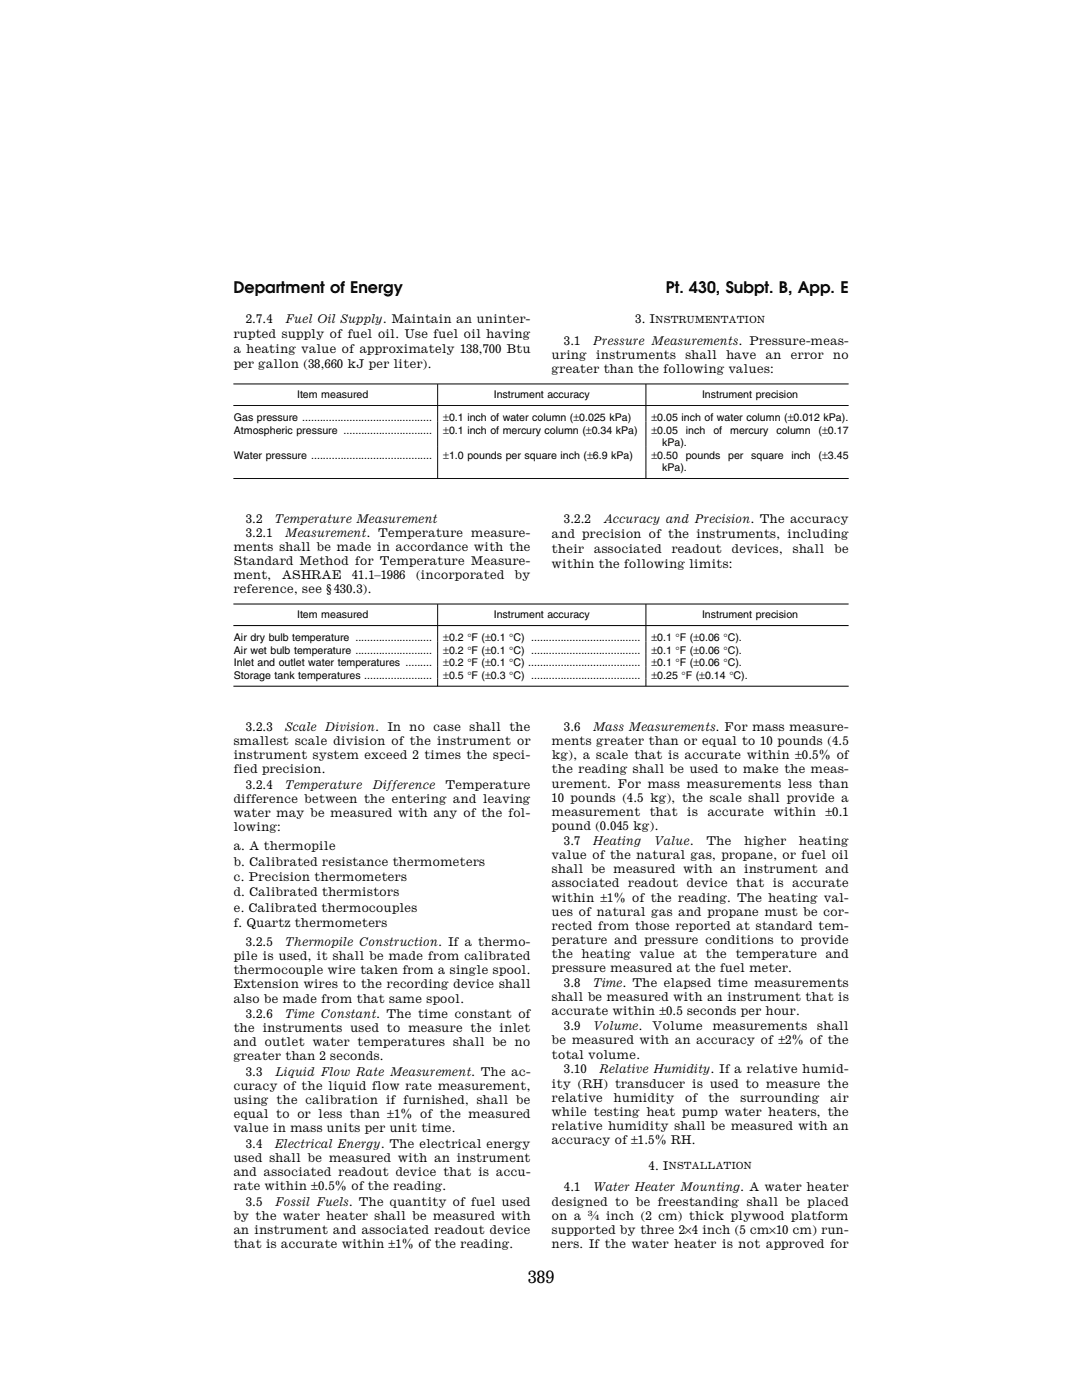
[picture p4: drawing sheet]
<svg xmlns="http://www.w3.org/2000/svg" width="216mm" height="279mm" viewBox="0 0 216 279" stroke-linecap="round" stroke-linejoin="round" font-family="sans-serif">
<defs><g id="words">
<text font-size="3.5" x="105.3" y="256.1">389</text>
<g font-size="3.2">
<text x="46.6" y="58.6">Department of Energy</text>
<text x="132.9" y="58.6">Pt. 430, Subpt. B, App. E</text>
</g>
<g font-size="2.5">
<text x="49" y="64.6">2.7.4</text>
<text x="56.9" y="64.6">Fuel Oil Supply. Maintain an uninter-</text>
<text x="126.8" y="64.6">3. I</text>
<text x="46.6" y="67.5">rupted supply of fuel oil. Use fuel oil having</text>
<text x="46.6" y="70.5">a heating value of approximately 138,700 Btu</text>
<text x="110.1" y="71.6">uring</text>
<text x="112.5" y="68.8">3.1</text>
<text x="118.3" y="68.8">Pressure Measurements. Pressure-meas-</text>
<text x="118.9" y="71.6">instruments</text>
<text x="136.7" y="71.6">shall</text>
<text x="144.9" y="71.6">have</text>
<text x="152.8" y="71.6">an</text>
<text x="157.8" y="71.6">error</text>
<text x="166.2" y="71.6">no</text>
<text x="46.6" y="73.4">per gallon (38,660 kJ per liter).</text>
<text x="110.1" y="74.4">greater than the following values:</text>
<text x="49" y="104.4">3.2</text>
<text x="49" y="107.2">3.2.1</text>
<text x="54.8" y="104.4">Temperature Measurement</text>
<text x="56.9" y="107.2">Measurement. Temperature measure-</text>
<text x="110.1" y="107.4">and precision of the instruments, including</text>
<text x="112.5" y="104.4">3.2.2</text>
<text x="120.4" y="104.4">Accuracy and Precision. The accuracy</text>
<text x="46.6" y="110">ments shall be made in accordance with the</text>
<text x="46.6" y="112.7">Standard Method for Temperature Measure-</text>
<text x="110.1" y="110.3">their</text>
<text x="110.1" y="113.3">within the following limits:</text>
<text x="118.5" y="110.3">associated</text>
<text x="134" y="110.3">readout</text>
<text x="146" y="110.3">devices,</text>
<text x="158.1" y="110.3">shall</text>
<text x="166.4" y="110.3">be</text>
<text x="46.6" y="115.5">ment,</text>
<text x="46.6" y="118.4">reference, see §430.3).</text>
<text x="56.2" y="115.5">ASHRAE</text>
<text x="70.2" y="115.5">41.1–1986</text>
<text x="83" y="115.5">(incorporated</text>
<text x="102.7" y="115.5">by</text>
<text x="46.6" y="148.7">smallest scale division of the instrument or</text>
<text x="49" y="145.9">3.2.3</text>
<text x="56.9" y="145.9">Scale Division. In no case shall the</text>
<text x="110.1" y="148.7">ments greater than or equal to 10 pounds (4.5</text>
<text x="112.5" y="145.9">3.6</text>
<text x="118.3" y="145.9">Mass Measurements. For mass measure-</text>
<text x="46.6" y="151.5">instrument system exceed 2 times the speci-</text>
<text x="46.6" y="154.3">fied precision.</text>
<text x="110.1" y="151.5">kg), a scale that is accurate within ±0.5% of</text>
<text x="110.1" y="154.3">the reading shall be used to make the meas-</text>
<text x="46.6" y="160.3">difference between the entering and leaving</text>
<text x="49" y="157.4">3.2.4</text>
<text x="56.9" y="157.4">Temperature</text>
<text x="74.3" y="157.4">Difference</text>
<text x="88.9" y="157.4">Temperature</text>
<text x="110.1" y="157.2">urement. For mass measurements less than</text>
<text x="110.1" y="160">10 pounds (4.5 kg), the scale shall provide a</text>
<text x="46.6" y="163.1">water may be measured with any of the fol-</text>
<text x="46.6" y="165.9">lowing:</text>
<text x="110.1" y="162.8">measurement</text>
<text x="110.1" y="165.6">pound (0.045 kg).</text>
<text x="129.6" y="162.8">that</text>
<text x="137.1" y="162.8">is</text>
<text x="141.1" y="162.8">accurate</text>
<text x="154.3" y="162.8">within</text>
<text x="164.7" y="162.8">±0.1</text>
<text x="46.6" y="169.7">a. A thermopile</text>
<text x="46.6" y="172.8">b. Calibrated resistance thermometers</text>
<text x="110.1" y="171.5">value of the natural gas, propane, or fuel oil</text>
<text x="112.5" y="168.6">3.7</text>
<text x="118.3" y="168.6">Heating</text>
<text x="130.5" y="168.6">Value.</text>
<text x="141" y="168.6">The</text>
<text x="148.5" y="168.6">higher</text>
<text x="159.4" y="168.6">heating</text>
<text x="46.6" y="175.8">c. Precision thermometers</text>
<text x="46.6" y="178.9">d. Calibrated thermistors</text>
<text x="110.1" y="174.3">shall be measured with an instrument and</text>
<text x="110.1" y="177.1">associated readout device that is accurate</text>
<text x="110.1" y="179.9">within ±1% of the reading. The heating val-</text>
<text x="46.6" y="182">e. Calibrated thermocouples</text>
<text x="46.6" y="185">f. Quartz thermometers</text>
<text x="110.1" y="182.7">ues of natural gas and propane must be cor-</text>
<text x="110.1" y="185.6">rected from those reported at standard tem-</text>
<text x="46.6" y="191.6">pile is used, it shall be made from calibrated</text>
<text x="49" y="188.8">3.2.5</text>
<text x="56.9" y="188.8">Thermopile Construction. If a thermo-</text>
<text x="110.1" y="188.4">perature and pressure conditions to provide</text>
<text x="110.1" y="191.2">the heating value at the temperature and</text>
<text x="46.6" y="194.5">thermocouple wire taken from a single spool.</text>
<text x="46.6" y="197.3">Extension wires to the recording device shall</text>
<text x="110.1" y="194">pressure measured at the fuel meter.</text>
<text x="112.5" y="197">3.8</text>
<text x="118.3" y="197">Time. The elapsed time measurements</text>
<text x="46.6" y="200.1">also be made from that same spool.</text>
<text x="49" y="203.2">3.2.6</text>
<text x="56.8" y="203.2">Time Constant. The time constant of</text>
<text x="110.1" y="199.8">shall be measured with an instrument that is</text>
<text x="110.1" y="202.6">accurate within ±0.5 seconds per hour.</text>
<text x="46.6" y="206">the instruments used to measure the inlet</text>
<text x="46.6" y="208.8">and outlet water temperatures shall be no</text>
<text x="110.1" y="208.4">be measured with an accuracy of ±2% of the</text>
<text x="112.5" y="205.6">3.9</text>
<text x="118.3" y="205.6">Volume.</text>
<text x="130.1" y="205.6">Volume</text>
<text x="142.2" y="205.6">measurements</text>
<text x="163" y="205.6">shall</text>
<text x="46.6" y="211.6">greater than 2 seconds.</text>
<text x="49" y="214.7">3.3</text>
<text x="54.8" y="214.7">Liquid Flow Rate Measurement. The ac-</text>
<text x="110.1" y="211.2">total volume.</text>
<text x="112.5" y="214.2">3.10</text>
<text x="119.5" y="214.2">Relative Humidity. If a relative humid-</text>
<text x="46.6" y="217.5">curacy of the liquid flow rate measurement,</text>
<text x="46.6" y="220.3">using the calibration if furnished, shall be</text>
<text x="110.1" y="217">ity (RH) transducer is used to measure the</text>
<text x="110.1" y="219.9">relative</text>
<text x="122.4" y="219.9">humidity</text>
<text x="136.7" y="219.9">of</text>
<text x="141.3" y="219.9">the</text>
<text x="147.7" y="219.9">surrounding</text>
<text x="165.6" y="219.9">air</text>
<text x="46.6" y="223.2">equal to or less than ±1% of the measured</text>
<text x="46.6" y="226">value in mass units per unit time.</text>
<text x="110.1" y="222.7">while testing heat pump water heaters, the</text>
<text x="110.1" y="225.5">relative humidity shall be measured with an</text>
<text x="46.6" y="231.9">used shall be measured with an instrument</text>
<text x="49" y="229.1">3.4</text>
<text x="54.8" y="229.1">Electrical Energy. The electrical energy</text>
<text x="110.1" y="228.3">accuracy of ±1.5% RH.</text>
<text x="129.4" y="233.4">4. I</text>
<text x="46.6" y="234.7">and associated readout device that is accu-</text>
<text x="46.6" y="237.5">rate within ±0.5% of the reading.</text>
<text x="112.5" y="237.8">4.1</text>
<text x="118.3" y="237.8">Water Heater Mounting. A water heater</text>
<text x="46.6" y="243.4">by the water heater shall be measured with</text>
<text x="49" y="240.6">3.5</text>
<text x="54.8" y="240.6">Fossil Fuels. The quantity of fuel used</text>
<text x="110.1" y="240.6">designed to be freestanding shall be placed</text>
<text x="110.1" y="243.4">on a</text>
<text x="118.3" y="243.4">⁄ inch (2 cm) thick plywood platform</text>
<text x="46.6" y="246.2">an instrument and associated readout device</text>
<text x="46.6" y="249.1">that is accurate within ±1% of the reading.</text>
<text x="110.1" y="246.2">supported by three 2×4 inch (5 cm×10 cm) run-</text>
<text x="110.1" y="249.1">ners. If the water heater is not approved for</text>
</g>
<g font-size="2.1">
<text x="59.3" y="79.4">Item measured</text>
<text x="98.5" y="79.4">Instrument accuracy</text>
<text x="140.1" y="79.4">Instrument precision</text>
<text x="46.7" y="84.1">Gas pressure ............................................</text>
<text x="46.7" y="86.6">Atmospheric pressure ..............................</text>
<text x="88.4" y="84.1">±0.1 inch of water column (±0.025 kPa)</text>
<text x="88.4" y="86.6">±0.1 inch of mercury column (±0.34 kPa)</text>
<text x="130" y="86.6">±0.05</text>
<text x="130" y="84.1">±0.05 inch of water column (±0.012 kPa).</text>
<text x="132.1" y="89">kPa).</text>
<text x="136.9" y="86.6">inch</text>
<text x="142.3" y="86.6">of</text>
<text x="145.7" y="86.6">mercury</text>
<text x="154.9" y="86.6">column</text>
<text x="163.3" y="86.6">(±0.17</text>
<text x="46.7" y="91.5">Water pressure .........................................</text>
<text x="88.4" y="91.5">±1.0 pounds per square inch (±6.9 kPa)</text>
<text x="130" y="91.5">±0.50</text>
<text x="132.1" y="94">kPa).</text>
<text x="136.8" y="91.5">pounds</text>
<text x="145.3" y="91.5">per</text>
<text x="149.9" y="91.5">square</text>
<text x="157.9" y="91.5">inch</text>
<text x="163.3" y="91.5">(±3.45</text>
<text x="59.3" y="123.3">Item measured</text>
<text x="98.5" y="123.3">Instrument accuracy</text>
<text x="140.1" y="123.3">Instrument precision</text>
<text x="46.7" y="128">Air dry bulb temperature ..........................</text>
<text x="46.7" y="130.5">Air wet bulb temperature ..........................</text>
<text x="88.4" y="128">±0.2 °F (±0.1 °C) .....................................</text>
<text x="88.4" y="130.5">±0.2 °F (±0.1 °C) .....................................</text>
<text x="130" y="128">±0.1 °F (±0.06 °C).</text>
<text x="130" y="130.5">±0.1 °F (±0.06 °C).</text>
<text x="46.7" y="133">Inlet and outlet water temperatures .........</text>
<text x="46.7" y="135.4">Storage tank temperatures .......................</text>
<text x="88.4" y="133">±0.2 °F (±0.1 °C) ......................................</text>
<text x="88.4" y="135.4">±0.5 °F (±0.3 °C) .....................................</text>
<text x="130" y="133">±0.1 °F (±0.06 °C).</text>
<text x="130" y="135.4">±0.25 °F (±0.14 °C).</text>
</g>
<g font-size="2">
<text x="130.7" y="64.6">NSTRUMENTATION</text>
<text x="133.4" y="233.4">NSTALLATION</text>
</g>
<g font-size="1.5">
<text x="117.3" y="242.7">3</text>
<text x="118.6" y="243.4">4</text>
</g>
</g></defs>
<path d="M46.6 76.6h122.7M87.3 76.7v18.8M128.9 76.7v18.8M46.6 80.9h122.7M46.6 95.5h122.7M46.6 120.5h122.7M46.6 124.8h122.7M46.6 136.9h122.7M87.3 120.6v16.3M128.9 120.6v16.3" fill="none" stroke="#000" stroke-width=".2"/>
<use href="#words"/>
</svg>
